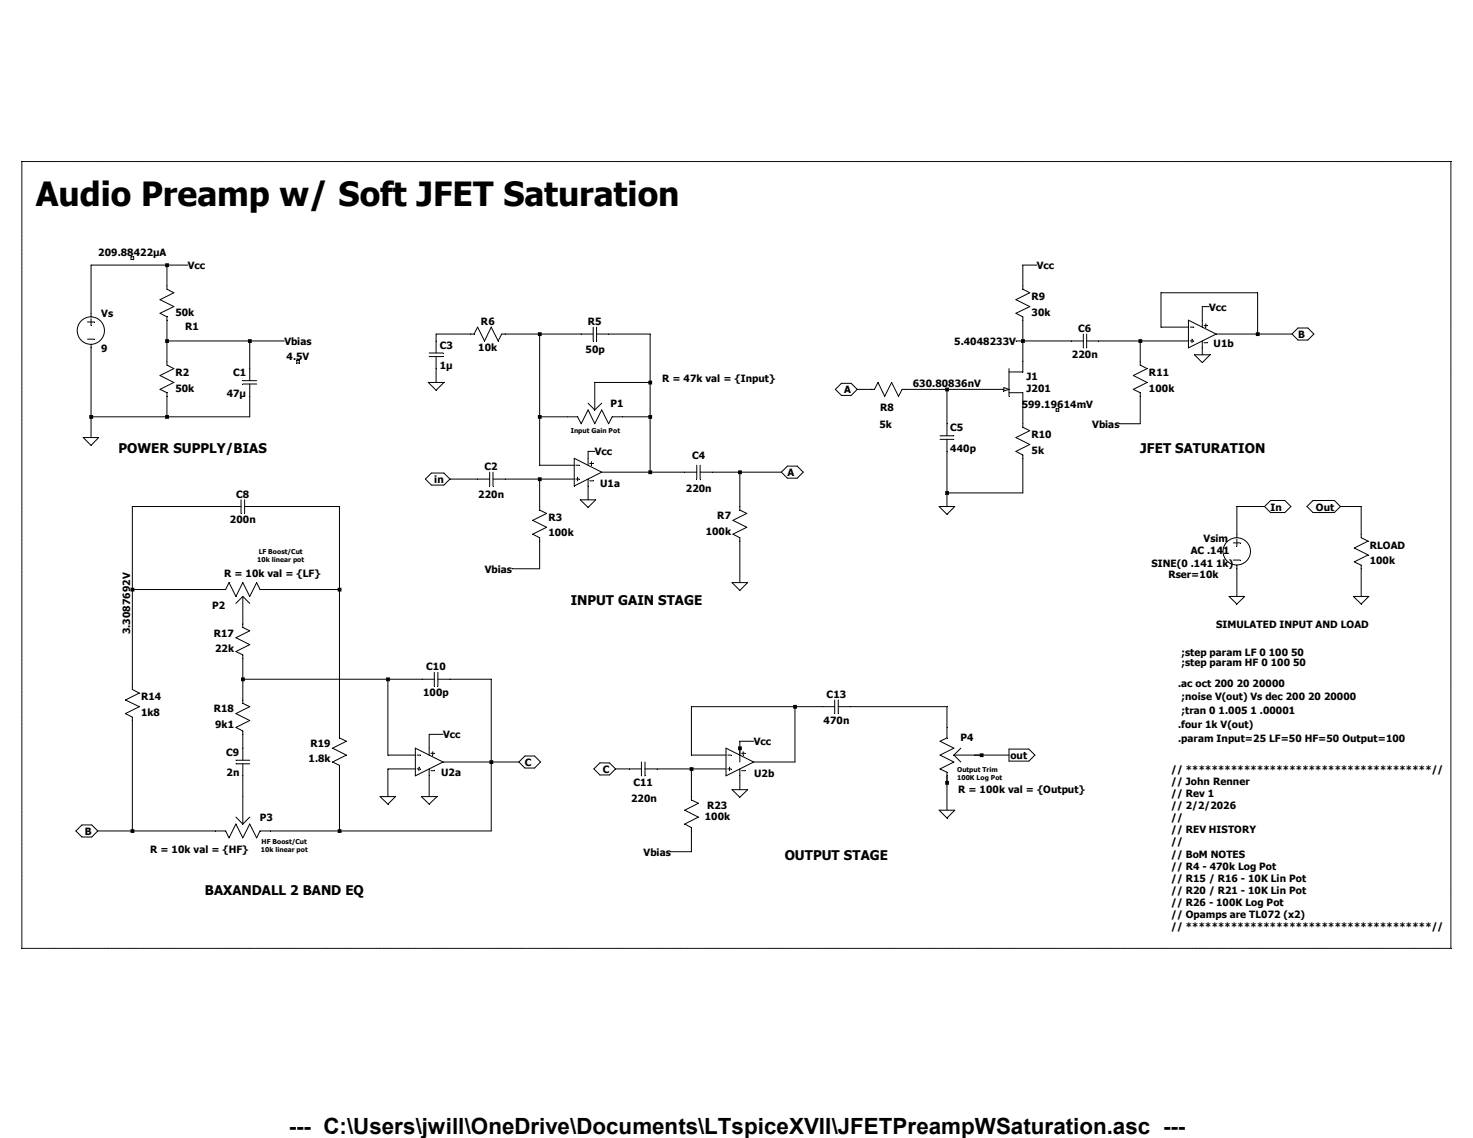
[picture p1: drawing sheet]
<svg xmlns="http://www.w3.org/2000/svg" width="279mm" height="216mm" viewBox="0 0 279 216" stroke-linecap="round" stroke-linejoin="round" font-family="sans-serif">
<defs><g id="words">
<text font-size="6.3" x="6.8" y="39">Audio Preamp w/ Soft JFET Saturation</text>
<text font-size="4.2" x="54.8" y="215.2">--- C:\Users\jwill\OneDrive\Documents\LTspiceXVII\JFETPreampWSaturation.asc ---</text>
<g font-size="2.5">
<text x="22.5" y="86">POWER SUPPLY/BIAS</text>
<text x="216.3" y="86">JFET SATURATION</text>
<text x="108.2" y="114.8">INPUT GAIN STAGE</text>
<text x="148.8" y="163.2">OUTPUT STAGE</text>
<text x="38.9" y="169.8">BAXANDALL 2 BAND EQ</text>
</g>
<g font-size="1.9">
<text x="18.6" y="48.6">209.88422µA</text>
<text x="35.6" y="51.1">Vcc</text>
<text x="196.6" y="51.1">Vcc</text>
<text x="33.3" y="59.9">50k</text>
<text x="195.7" y="56.9">R9</text>
<text x="195.7" y="59.9">30k</text>
<text x="229.4" y="58.9">Vcc</text>
<text x="19.2" y="60.2">Vs</text>
<text x="35.1" y="62.5">R1</text>
<text x="53.9" y="65.4">Vbias</text>
<text x="91.2" y="61.7">R6</text>
<text x="111.5" y="61.7">R5</text>
<text x="181" y="65.4">5.4048233V</text>
<text x="204.5" y="63">C6</text>
<text x="230.2" y="65.9">U1b</text>
<text x="246.2" y="64.1">B</text>
<text x="19.2" y="66.8">9</text>
<text x="33.3" y="71.3">R2</text>
<text x="44.2" y="71.3">C1</text>
<text x="54.4" y="68.2">4.5V</text>
<text x="83.4" y="66.1">C3</text>
<text x="83.4" y="70">1µ</text>
<text x="90.7" y="66.6">10k</text>
<text x="111.1" y="67">50p</text>
<text x="203.3" y="67.9">220n</text>
<text x="217.9" y="71.3">R11</text>
<text x="33.3" y="74.3">50k</text>
<text x="43" y="75.3">47µ</text>
<text x="115.8" y="77.3">P1</text>
<text x="125.6" y="72.5">R = 47k val = {Input}</text>
<text x="160.1" y="74.6">A</text>
<text x="166.9" y="78">R8</text>
<text x="173.1" y="73.5">630.80836nV</text>
<text x="193.8" y="77.4">599.19614mV</text>
<text x="194.7" y="74.5">J201</text>
<text x="194.7" y="72">J1</text>
<text x="217.9" y="74.3">100k</text>
<text x="166.8" y="81.2">5k</text>
<text x="180.3" y="81.8">C5</text>
<text x="195.7" y="83.1">R10</text>
<text x="207.2" y="81.2">Vbias</text>
<text x="91.9" y="89.2">C2</text>
<text x="112.8" y="86.4">Vcc</text>
<text x="131.3" y="87.2">C4</text>
<text x="180.3" y="85.8">440p</text>
<text x="195.7" y="86.1">5k</text>
<text x="44.8" y="94.4">C8</text>
<text x="82.4" y="91.7">in</text>
<text x="90.7" y="94.4">220n</text>
<text x="113.8" y="92.4">U1a</text>
<text x="130.1" y="93.3">220n</text>
<text x="149.4" y="90.3">A</text>
<text x="43.6" y="99.3">200n</text>
<text x="104" y="98.8">R3</text>
<text x="104" y="101.8">100k</text>
<text x="133.9" y="101.5">100k</text>
<text x="136.1" y="98.5">R7</text>
<text x="241" y="96.9">In</text>
<text x="249.6" y="96.9">Out</text>
<text x="218.4" y="107.5">SINE(0 .141 1k)</text>
<text x="225.8" y="105.1">AC .141</text>
<text x="228.3" y="102.8">Vsim</text>
<text x="259.8" y="104.1">RLOAD</text>
<text x="259.8" y="107">100k</text>
<text x="42.5" y="109.6">R = 10k val = {LF}</text>
<text x="91.9" y="108.7">Vbias</text>
<text x="221.6" y="109.6">Rser=10k</text>
<text x="40.2" y="115.5">P2</text>
<text x="230.7" y="119.1">SIMULATED INPUT AND LOAD</text>
<text x="24.7" y="120.3" transform="rotate(-90 24.7 120.3)">3.3087692V</text>
<text x="40.6" y="120.8">R17</text>
<text x="40.8" y="123.7">22k</text>
<text x="224.1" y="124.4">;step param LF 0 100 50</text>
<text x="80.9" y="127.2">C10</text>
<text x="223.5" y="130.3">.ac oct 200 20 20000</text>
<text x="224.1" y="126.3">;step param HF 0 100 50</text>
<text x="26.8" y="132.9">R14</text>
<text x="26.8" y="135.8">1k8</text>
<text x="40.6" y="135.2">R18</text>
<text x="80.3" y="132.1">100p</text>
<text x="156.2" y="137.3">470n</text>
<text x="156.8" y="132.4">C13</text>
<text x="224.1" y="132.9">;noise V(out) Vs dec 200 20 20000</text>
<text x="224.1" y="135.5">;tran 0 1.005 1 .00001</text>
<text x="40.8" y="138.1">9k1</text>
<text x="42.9" y="143.4">C9</text>
<text x="58.9" y="141.7">R19</text>
<text x="84" y="140.1">Vcc</text>
<text x="143" y="141.4">Vcc</text>
<text x="182.2" y="140.5">P4</text>
<text x="223.5" y="138.1">.four 1k V(out)</text>
<text x="223.5" y="140.8">.param Input=25 LF=50 HF=50 Output=100</text>
<text x="43" y="147.3">2n</text>
<text x="58.5" y="144.7">1.8k</text>
<text x="83.7" y="147.2">U2a</text>
<text x="99.6" y="145.3">C</text>
<text x="114.3" y="146.6">C</text>
<text x="120.1" y="149.2">C11</text>
<text x="143" y="147.4">U2b</text>
<text x="191.6" y="144">out</text>
<text x="222.2" y="146.6">// **************************************//</text>
<text x="222.2" y="148.9">// John Renner</text>
<text x="49.3" y="155.8">P3</text>
<text x="119.7" y="152.1">220n</text>
<text x="133.7" y="155.6">100k</text>
<text x="134.1" y="153.4">R23</text>
<text x="181.7" y="150.4">R = 100k val = {Output}</text>
<text x="222.2" y="151.2">// Rev 1</text>
<text x="222.2" y="153.5">// 2/2/2026</text>
<text x="222.2" y="155.8">//</text>
<text x="16.1" y="158.4">B</text>
<text x="28.5" y="161.8">R = 10k val = {HF}</text>
<text x="222.2" y="158.1">// REV HISTORY</text>
<text x="222.2" y="160.4">//</text>
<text x="122.1" y="162.3">Vbias</text>
<text x="222.2" y="162.7">// BoM NOTES</text>
<text x="222.2" y="165">// R4 - 470k Log Pot</text>
<text x="222.2" y="167.3">// R15 / R16 - 10K Lin Pot</text>
<text x="222.2" y="169.5">// R20 / R21 - 10K Lin Pot</text>
<text x="222.2" y="171.8">// R26 - 100K Log Pot</text>
<text x="222.2" y="174.1">// Opamps are TL072 (x2)</text>
<text x="222.2" y="176.4">// **************************************//</text>
</g>
<g font-size="1.3">
<text x="108.2" y="82.2">Input Gain Pot</text>
<text x="48.8" y="106.7">10k linear pot</text>
<text x="49.1" y="105.2">LF Boost/Cut</text>
<text x="181.6" y="146.4">Output Trim</text>
<text x="181.6" y="148">100K Log Pot</text>
<text x="49.5" y="161.7">10k linear pot</text>
<text x="49.6" y="160.1">HF Boost/Cut</text>
</g>
</g></defs>
<g fill="none" stroke="#000" stroke-width=".19">
<path d="M4.1 30.6h271.1v149.3h-271.1zM24.8 48.7h.6v.5h-.6zM31.7 50.3v4.6l1.3 .6-2.6 1.4 2.6 1.3-2.6 1.2 1.3 .7v9.2l1.3 .6-2.6 1.3 2.6 1.4-2.6 1.3 1.3 .6v4.6M35.6 50.3h-18.3v9.8M196.6 50.3h-2.6v4.6l1.3 .6-2.6 1.4 2.6 1.3-2.6 1.2 1.3 .7v10.5h-2.6M229.4 58.2h-1.4v3.9M16.6 61.1h1.3M16.6 64.3h1.3M17.3 60.5v1.3M17.3 65.4v17.6M31.7 64.7h22.2M46.1 72.9h2.6"/>
<path d="M46.1 72.2h2.6M47.4 64.7v7.5M47.4 72.9v6.2h-30.1M56.3 68.4h.5v.5h-.5zM81.2 72.6h3l-1.5 1.4zM81.4 67h2.6M81.4 67.6h2.6M82.7 67.6v5M102.4 63.4v24.9h6.5M102.4 79.1h7.2l.6 1.3 1.3-2.6 1.3 2.6 1.3-2.6 1.3 2.6 .7-1.3h7.2M111.5 76.5l1.3 1.3M112.5 63.4h-17.3l-.7 1.3-1.3-2.6-1.3 2.6-1.3-2.6-.7 1.3h-7.2v3.6"/>
<path d="M112.5 62.1v2.6M113.2 63.4h10.1v26.2M113.2 62.1v2.6M114.1 76.5l-1.3 1.3M123.3 72.6h-10.5v5.2M159.6 72.7h1.9l1.1 1.2-1.1 1.1h-1.9l-1.1-1.1zM162.6 73.9h3.3l.6-1.3 1.3 2.6 1.3-2.6 1.3 2.6 .7-1.3h19.3M179.6 73.9v8.8M190.4 73.5l1 .4-1 .3zM191.4 69.9v5.3M191.4 74.5h2.6v6.6l1.3 .6-2.6 1.3 2.6 1.3-2.6 1.3 1.3 .7v7.2h-14.4M192.7 64.7h12.8"/>
<path d="M200.3 77.6h.5v.4h-.5zM205.5 63.4v2.6M206.1 64.7h19.3M206.1 63.4v2.6M216.3 64.7v4.6l1.3 .6-2.6 1.3 2.6 1.4-2.6 1.3 1.3 .6v5.9h-4M225.4 60.7l5.3 2.7-5.3 2.6zM225.4 62.1h-5.2v-6.6h18.3v7.9M225.8 64.7h.6M225.8 62.1h.6M226.1 64.3v.7M226.6 67.3h2.9l-1.5 1.5zM228 64.7v2.6"/>
<path d="M228.4 61.8h.6M228.4 65h.6M228.7 61.4v.7M230.7 63.4h14.4M246.2 62.2h1.9l1.1 1.2-1.1 1.1h-1.9l-1.1-1.1zM15.8 83h2.9l-1.4 1.5zM45.7 96.1h-20.6v34.7l1.3 .7-2.6 1.3 2.6 1.3-2.6 1.3 1.3 .7v21.5M45.7 94.8v2.6M46.4 96.1h18v43.9l1.3 .6-2.6 1.3 2.6 1.4-2.6 1.3 1.3 .6v12.4M46.4 94.8v2.6M80.7 90.9l1.1-1.2h2.4l1.1 1.2-1.1 1.1h-2.4zM85.3 90.9h7.6"/>
<path d="M92.9 89.6v2.6M93.5 90.9h15.4M93.5 89.6v2.6M102.4 90.9v5.9l1.3 .6-2.7 1.3 2.7 1.3-2.7 1.3 1.4 .7v5.9h-5.3M108.9 87l5.2 2.6-5.2 2.6zM109.2 88.3h.7M109.2 90.9h.7M109.6 90.6v.6M110.1 94.8h2.9l-1.5 1.5zM111.5 90.9v3.9M111.8 87.9h.7M111.8 91.2h.7"/>
<path d="M112.2 87.6v.7M112.8 85.6h-1.3v2.7M114.1 89.6h18.1M132.2 88.3v2.6M132.8 89.6h15.4M132.8 88.3v2.6M140.3 89.6v7.2l1.3 .6-2.6 1.3 2.6 1.3-2.6 1.3 1.3 .7v8.5M149.4 88.4h1.8l1.2 1.2-1.2 1.1h-1.8l-1.2-1.1zM178.1 96.1h3l-1.5 1.5zM178.3 82.7h2.6M178.3 83.4h2.6M179.6 83.4v12.7"/>
<path d="M239.9 96.1h-5.3v5.9M239.9 96.1l1.1-1.1h2.7l1.2 1.1-1.2 1.1h-2.7zM247.9 96.1l1.1-1.1h4.1l1.2 1.1-1.2 1.1h-4.1zM254.3 96.1h3.9v5.9l1.3 .7-2.6 1.3 2.6 1.3-2.6 1.3 1.3 .6v6M25.1 111.8h17.7l.6-1.3 1.3 2.7 1.4-2.7 1.3 2.7 1.3-2.7 .6 1.3h15.1M46.1 113.2v5.8l1.3 .7-2.7 1.3 2.7 1.3-2.7 1.3 1.4 .6v9.2l1.3 .7-2.7 1.3 2.7 1.3-2.7 1.3 1.4 .7v5.5M46.1 113.2l-1.4 1.3M46.1 113.2l1.3 1.3M138.9 110.5h2.9l-1.5 1.5zM233.1 113.2h3l-1.5 1.4zM233.9 103h1.3M233.9 106.3h1.3"/>
<path d="M234.6 102.3v1.3M234.6 107.2v6M256.7 113.2h2.9l-1.4 1.4zM46.1 128.9h36.3M73.6 128.9v14.4h5.2M82.4 127.6v2.6M83.1 128.9h10.1v28.7h-43.9l-.6 1.4-1.3-2.7-1.3 2.7-1.4-2.7-1.3 2.7-.6-1.4h-24.3M83.1 127.6v2.6M84 139.3h-2.6v4M150.8 134.1v10.5h-7.8M158.3 134.1h-27.2v9.2h6.6M158.3 132.8v2.6"/>
<path d="M159 134.1h20.6v5.9l-1.3 .6 2.6 1.3-2.6 1.4 2.6 1.3-2.6 1.3 1.3 .6v7.2M159 132.8v2.6M15.5 156.5h1.9l1.1 1.1-1.1 1.2h-1.9l-1.1-1.2zM44.7 144.9h2.7M44.7 144.2h2.7M44.7 155l1.4 1.3M46.1 144.9v11.4M47.4 155l-1.3 1.3M72.1 151.1h2.9l-1.4 1.5zM78.8 141.9l5.2 2.7-5.2 2.6zM78.8 145.9h-5.2v5.2M79.1 143.3h.7"/>
<path d="M79.1 145.9h.7M79.5 145.5v.7M79.9 151.1h3l-1.5 1.5zM81.4 145.9v5.2M81.7 142.9h.7M81.7 146.2h.7M82.1 142.6v.7M84 144.6h14.4M99.6 143.4h1.8l1.1 1.2-1.1 1.1h-1.8l-1.2-1.1zM113.8 144.7h1.8l1.2 1.2-1.2 1.1h-1.8l-1.2-1.1zM116.8 145.9h4.9M121.7 144.6v2.6"/>
<path d="M122.3 145.9h15.4M122.3 144.6v2.6M131.1 145.9v5.9l1.4 .6-2.6 1.3 2.6 1.3-2.6 1.3 1.2 .7v4.6h-3.8M137.7 141.9l5.3 2.7-5.3 2.6zM138 143.3h.7M138 145.9h.7M138.4 145.5v.7M138.9 149.8h2.9l-1.5 1.5zM140.3 145.9v3.9M140.7 142.9h.6M140.7 146.2h.6M141 142.6v.7"/>
<path d="M143 140.6h-2.7v4M178.1 153.7h3l-1.5 1.5zM180.9 143.3h10.5M180.9 143.3l1.3 1.3M182.2 141.9l-1.3 1.4M191.4 142.1h3.8l1.1 1.2-1.1 1.1h-3.8z"/>
<circle cx="17.2" cy="62.7" r="2.59"/>
<circle cx="234.6" cy="104.6" r="2.59"/>
</g>
<path d="M16.9 78.7h.8v.8h-.8zM24.8 111.5h.7v.7h-.7zM24.8 157.3h.7v.7h-.7zM31.3 50h.7v.7h-.7zM31.3 64.3h.7v.8h-.7zM31.3 78.7h.7v.8h-.7zM45.7 128.5h.7v.7h-.7zM47 64.3h.8v.8h-.8zM64.1 111.5h.7v.7h-.7zM64.1 157.3h.7v.7h-.7zM73.2 128.5h.8v.7h-.8zM92.8 144.2h.8v.7h-.8zM102 63h.7v.8h-.7zM102 78.7h.7v.8h-.7zM102 90.6h.7v.7h-.7zM123 72.2h.7v.7h-.7zM123 78.7h.7v.8h-.7zM123 89.2h.7v.8h-.7zM130.8 145.5h.7v.8h-.7zM140 89.2h.7v.8h-.7zM140 141.6h.7v.7h-.7zM150.5 133.7h.7v.8h-.7zM179.3 73.5h.7v.8h-.7zM179.3 93.2h.7v.7h-.7zM179.3 148.2h.7v.7h-.7zM185.8 142.9h.8v.7h-.8zM193.7 64.3h.7v.8h-.7zM215.9 64.3h.8v.8h-.8zM238.2 63h.7v.8h-.7z" fill-rule="evenodd" fill="#000"/>
<use href="#words"/>
</svg>
